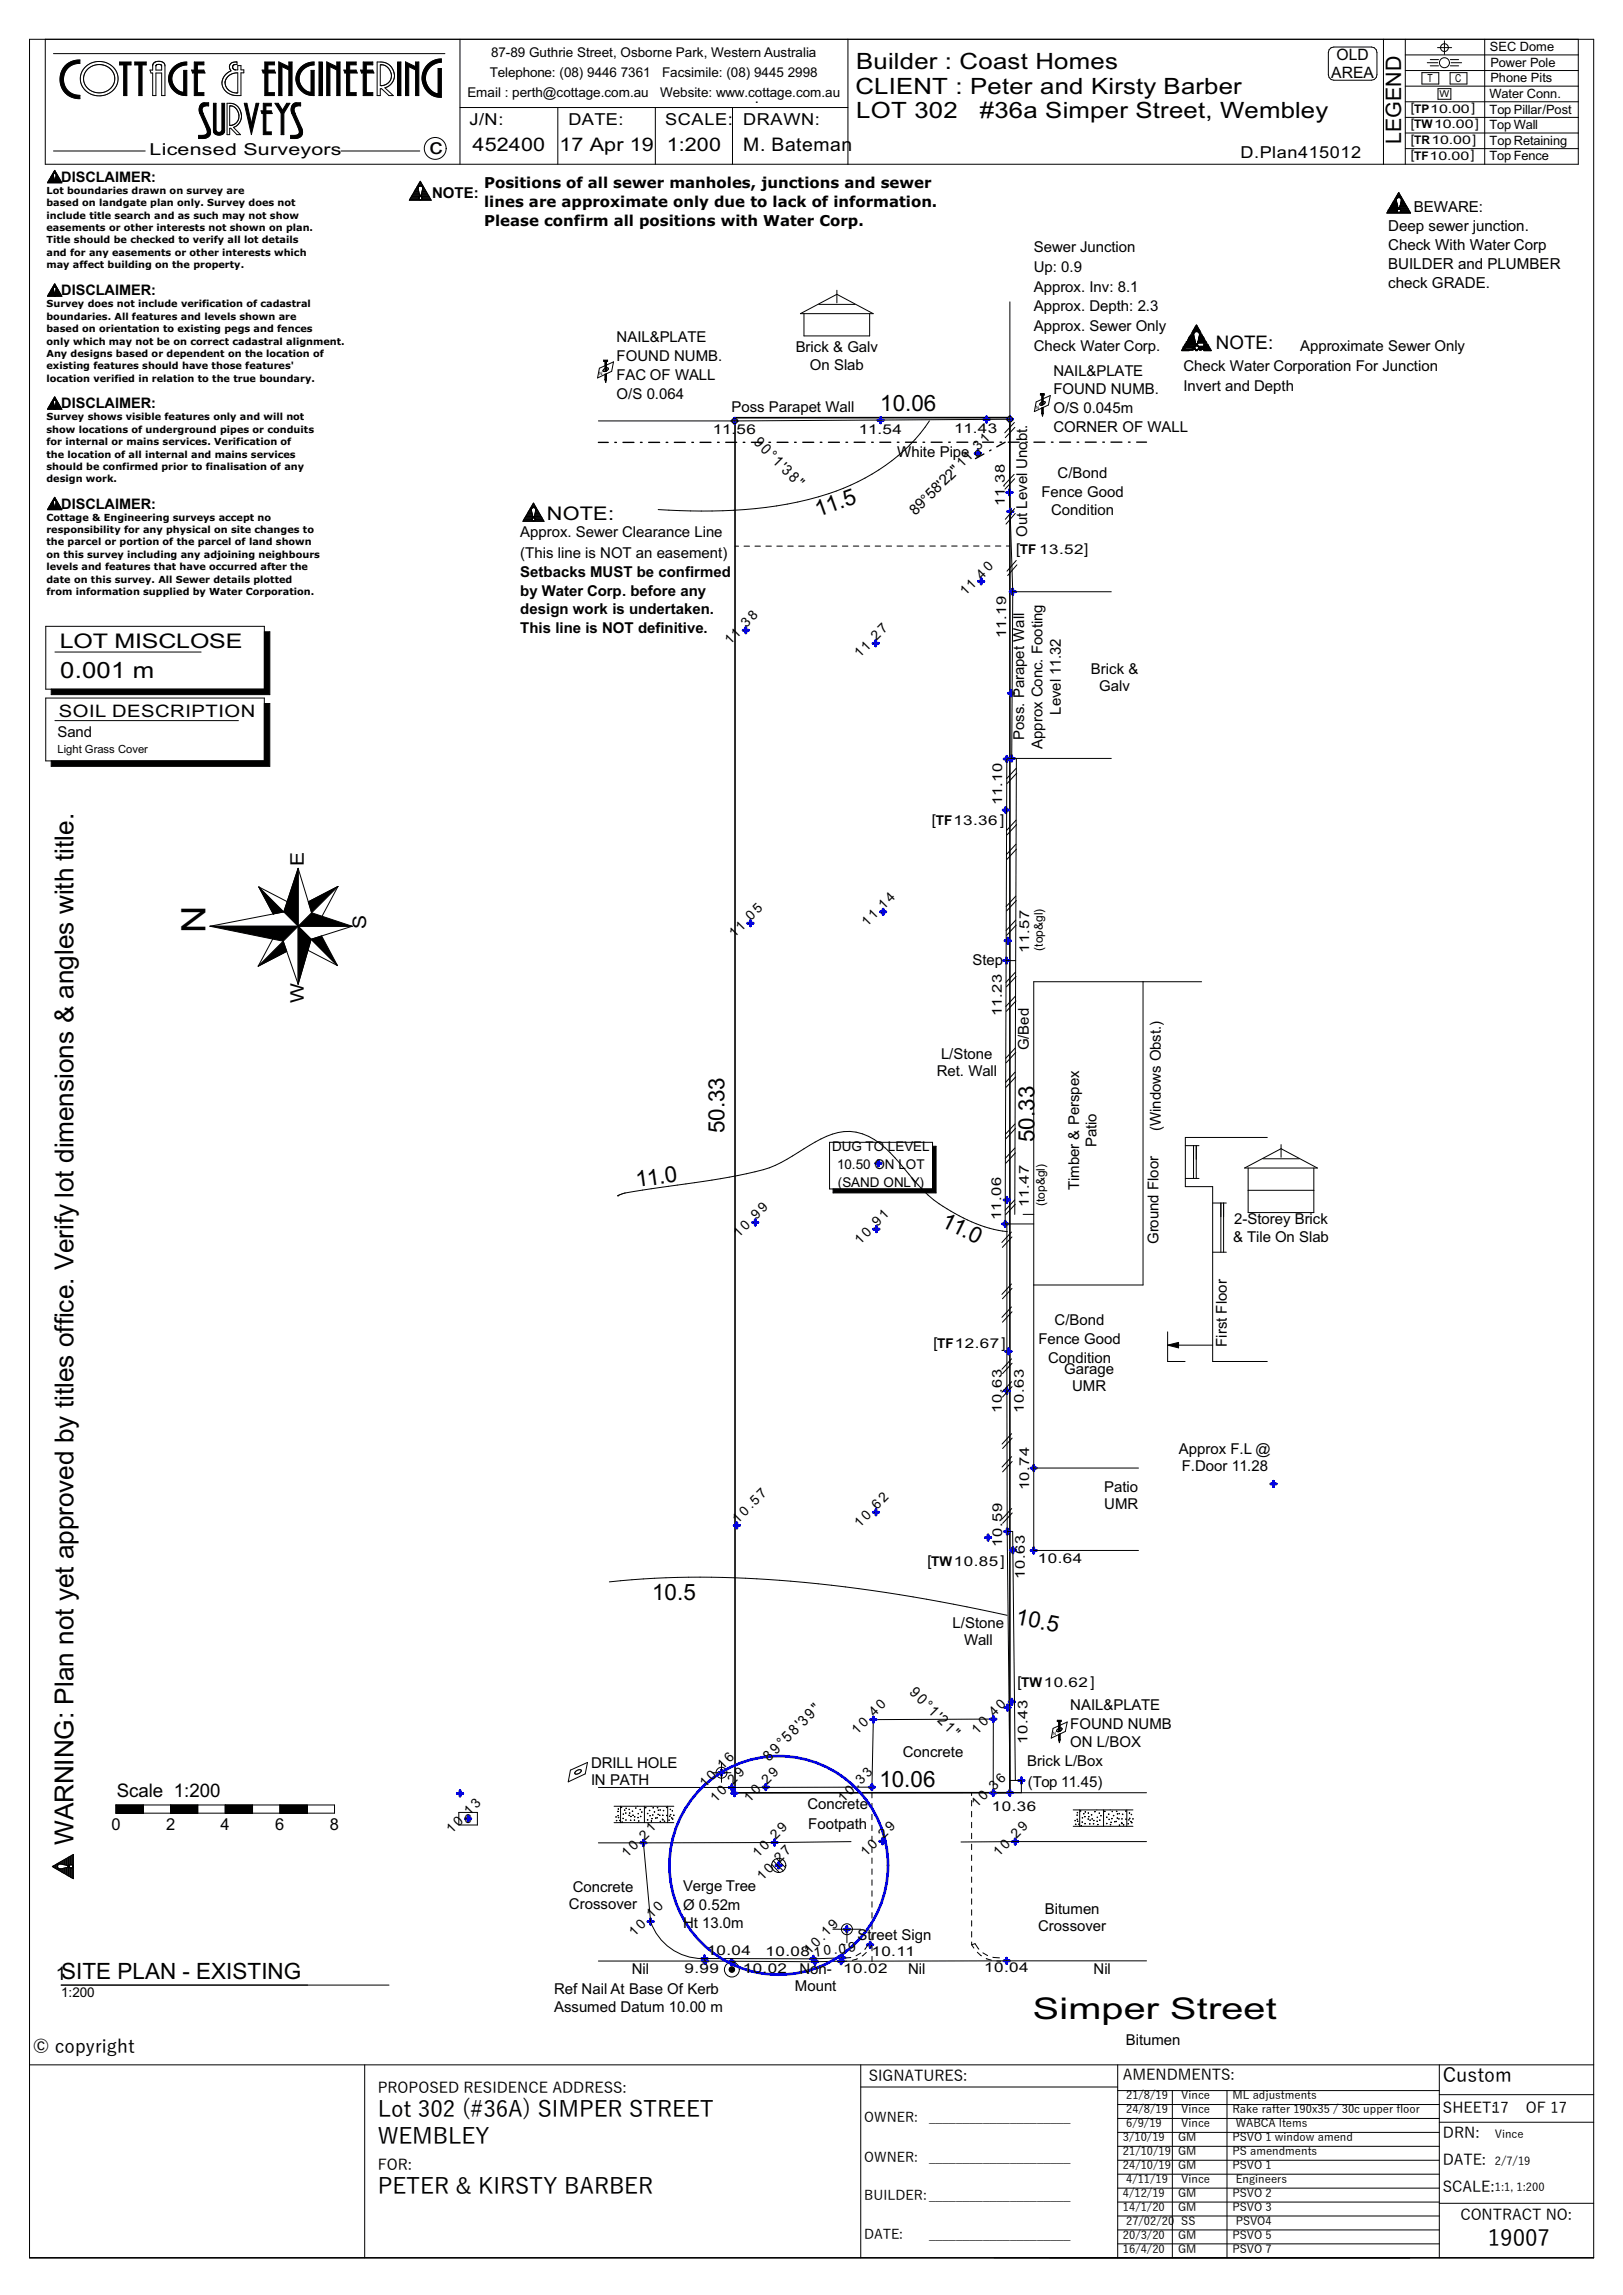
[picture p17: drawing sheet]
<svg xmlns="http://www.w3.org/2000/svg" width="297mm" height="420mm" viewBox="0 0 297 420" stroke-linecap="round" stroke-linejoin="round" font-family="sans-serif">
<defs><g id="words">
<text font-size="6.2" x="37.6" y="170.7" transform="rotate(-90 37.6 170.7)">N</text>
<text font-size="5.5" x="189" y="369.4">Simper Street</text>
<text font-size="4.8" x="13.5" y="337.7" transform="rotate(-90 13.5 337.7)">WARNING: Plan not yet approved by titles office. Verify lot dimensions &amp; angles with title.</text>
<g font-size="4.1">
<text x="156.5" y="17.2">CLIENT : Peter and Kirsty Barber</text>
<text x="156.7" y="12.7">Builder : Coast Homes</text>
<text x="156.7" y="21.5">LOT 302</text>
<text x="179.3" y="21.5">#36a Simper Street, Wembley</text>
<text x="78.6" y="28.1">c</text>
<text x="161.1" y="75.2">10.06</text>
<text x="149.7" y="94.5" transform="rotate(-20 149.7 94.5)">11.5</text>
<text x="11" y="124.1">0.001 m</text>
<text x="132.6" y="207.4" transform="rotate(-90 132.6 207.4)">50.33</text>
<text x="189.3" y="209" transform="rotate(-90 189.3 209)">50.33</text>
<text x="116.5" y="217.3" transform="rotate(-8 116.5 217.3)">11.0</text>
<text x="172" y="224.4" transform="rotate(26 172 224.4)">11.0</text>
<text x="119.3" y="292.7">10.5</text>
<text x="185.7" y="297.2" transform="rotate(11 185.7 297.2)">10.5</text>
<text x="160.9" y="327.1">10.06</text>
<text x="11.2" y="362.3">SITE PLAN - EXISTING</text>
<text x="69.1" y="387.5">Lot 302 (#36A) SIMPER STREET</text>
<text x="69.1" y="392.4">WEMBLEY</text>
<text x="69.1" y="401.6">PETER &amp; KIRSTY BARBER</text>
<text x="272.3" y="411">19007</text>
</g>
<text font-size="3.9" x="256.4" y="26.3" transform="rotate(-90 256.4 26.3)">LEGEND</text>
<text font-size="3.7" x="10.9" y="118.6">LOT MISCLOSE</text>
<text font-size="3.6" x="264" y="381">Custom</text>
<g font-size="3.4">
<text x="86.5" y="27.6">452400</text>
<text x="102.4" y="27.6">17 Apr 19</text>
<text x="122" y="27.6">1:200</text>
<text x="136" y="27.6">M. Bateman</text>
<text x="222.5" y="63.9">NOTE:</text>
<text x="100.1" y="95.1">NOTE:</text>
<text x="55.6" y="158.4" transform="rotate(-90 55.6 158.4)">E</text>
<text x="67" y="170" transform="rotate(-90 67 170)">S</text>
<text x="55.6" y="183.5" transform="rotate(-90 55.6 183.5)">W</text>
<text x="21.3" y="328.8">Scale 1:200</text>
<text x="10.2" y="362.4">1</text>
<text x="6" y="375.8">© copyright</text>
</g>
<text font-size="3.2" x="10.8" y="131.3">SOIL DESCRIPTION</text>
<g font-size="3">
<text x="85.9" y="22.9">J/N:</text>
<text x="104" y="22.9">DATE:</text>
<text x="121.7" y="22.9">SCALE:</text>
<text x="136" y="22.9">DRAWN:</text>
<text x="27.4" y="28.5">Licensed Surveyors</text>
<text x="227" y="28.9">D.Plan415012</text>
<text x="20.4" y="334.9">0</text>
<text x="30.4" y="334.9">2</text>
<text x="40.4" y="334.9">4</text>
<text x="50.4" y="334.9">6</text>
<text x="60.4" y="334.9">8</text>
</g>
<g font-size="2.9">
<text x="244.6" y="11">OLD</text>
<text x="243.6" y="14.3">AREA</text>
</g>
<g font-size="2.8">
<text x="258.7" y="38.8">BEWARE:</text>
<text x="254" y="42.2">Deep sewer junction.</text>
<text x="254" y="45.7">Check With Water Corp</text>
<text x="254" y="49.1">BUILDER and PLUMBER</text>
<text x="254" y="52.6">check GRADE.</text>
</g>
<g font-size="2.7">
<text x="138.1" y="18.8">.</text>
<text x="11.2" y="33.3">DISCLAIMER:</text>
<text x="88.6" y="34.4">Positions of all sewer manholes, junctions and sewer</text>
<text x="79.1" y="36.1">NOTE:</text>
<text x="88.6" y="37.9">lines are approximate only due to lack of information.</text>
<text x="88.6" y="41.3">Please confirm all positions with Water Corp.</text>
<text x="189.2" y="46.2">Sewer Junction</text>
<text x="189.2" y="49.8">Up: 0.9</text>
<text x="189.2" y="53.4">Approx. Inv: 8.1</text>
<text x="11.2" y="54">DISCLAIMER:</text>
<text x="189.2" y="57">Approx. Depth: 2.3</text>
<text x="112.8" y="62.6">NAIL&amp;PLATE</text>
<text x="145.6" y="64.5">Brick &amp; Galv</text>
<text x="189.2" y="60.5">Approx. Sewer Only</text>
<text x="189.2" y="64.1">Check Water Corp.</text>
<text x="237.9" y="64.3">Approximate Sewer Only</text>
<text x="112.8" y="66.1">FOUND NUMB.</text>
<text x="112.8" y="69.5">FAC OF WALL</text>
<text x="148.2" y="67.7">On Slab</text>
<text x="192.8" y="68.7">NAIL&amp;PLATE</text>
<text x="216.6" y="67.9">Check Water Corporation For Junction</text>
<text x="216.6" y="71.6">Invert and Depth</text>
<text x="11.2" y="74.7">DISCLAIMER:</text>
<text x="112.8" y="73">O/S 0.064</text>
<text x="133.9" y="75.5">Poss Parapet Wall</text>
<text x="192.8" y="72.2">FOUND NUMB.</text>
<text x="192.8" y="75.6">O/S 0.045m</text>
<text x="137.8" y="81.1" transform="rotate(45 137.8 81.1)">90°1'38&quot;</text>
<text x="164.2" y="83.6">White Pipe</text>
<text x="192.8" y="79.1">CORNER OF WALL</text>
<text x="193.5" y="87.5">C/Bond</text>
<text x="11.2" y="93.1">DISCLAIMER:</text>
<text x="167.5" y="94.5" transform="rotate(-45 167.5 94.5)">89°58'22&quot; 11.3 1</text>
<text x="190.6" y="90.9">Fence Good</text>
<text x="192.3" y="94.3">Condition</text>
<text x="95.2" y="98.3">Approx. Sewer Clearance Line</text>
<text x="185.9" y="101.4">[TF 13.52]</text>
<text x="187.9" y="98.3" transform="rotate(-90 187.9 98.3)">Out Level Unobt.</text>
<text x="95.2" y="102.1">(This line is NOT an easement)</text>
<text x="95.2" y="105.6">Setbacks MUST be confirmed</text>
<text x="95.2" y="109">by Water Corp. before any</text>
<text x="95.2" y="112.4">design work is undertaken.</text>
<text x="95.2" y="115.9">This line is NOT definitive.</text>
<text x="199.6" y="123.3">Brick &amp;</text>
<text x="194.1" y="130.8" transform="rotate(-90 194.1 130.8)">Level 11.32</text>
<text x="201.2" y="126.5">Galv</text>
<text x="10.5" y="134.8">Sand</text>
<text x="187.4" y="135.4" transform="rotate(-90 187.4 135.4)">Poss. Parapet Wall</text>
<text x="190.8" y="137.1" transform="rotate(-90 190.8 137.1)">Approx Conc. Footing</text>
<text x="170.5" y="151">[TF13.36]</text>
<text x="178" y="176.7">Step</text>
<text x="171.4" y="196.9">Ret. Wall</text>
<text x="172.2" y="193.7">L/Stone</text>
<text x="188.3" y="192.2" transform="rotate(-90 188.3 192.2)">G/Bed</text>
<text x="200.7" y="210" transform="rotate(-90 200.7 210)">Patio</text>
<text x="212.4" y="207" transform="rotate(-90 212.4 207)">(Windows Obst.)</text>
<text x="197.5" y="217.8" transform="rotate(-90 197.5 217.8)">Timber &amp; Perspex</text>
<text x="212" y="227.7" transform="rotate(-90 212 227.7)">Ground Floor</text>
<text x="225.6" y="227.2">&amp; Tile On Slab</text>
<text x="225.8" y="224">2-Storey Brick</text>
<text x="190" y="246">Fence Good</text>
<text x="193" y="242.6">C/Bond</text>
<text x="170.8" y="246.7">[TF12.67]</text>
<text x="191.8" y="249.4">Condition</text>
<text x="194.7" y="251.4">Garage</text>
<text x="224.5" y="246.5" transform="rotate(-90 224.5 246.5)">First Floor</text>
<text x="196.2" y="254.6">UMR</text>
<text x="215.7" y="266.1">Approx F.L @</text>
<text x="216.3" y="269.3">F.Door 11.28</text>
<text x="202.1" y="273.1">Patio</text>
<text x="202.1" y="276.2">UMR</text>
<text x="169.7" y="286.5">[TW10.85]</text>
<text x="174.3" y="297.9">L/Stone</text>
<text x="176.4" y="301.1">Wall</text>
<text x="166.3" y="309.8" transform="rotate(45 166.3 309.8)">90°1'21&quot;</text>
<text x="186.2" y="308.8">[TW10.62]</text>
<text x="195.9" y="313">NAIL&amp;PLATE</text>
<text x="195.9" y="316.4">FOUND NUMB</text>
<text x="108.2" y="323.6">DRILL HOLE</text>
<text x="140.8" y="322.4" transform="rotate(-45 140.8 322.4)">89°58'39&quot;</text>
<text x="165.2" y="321.5">Concrete</text>
<text x="188" y="323.2">Brick L/Box</text>
<text x="195.9" y="319.8">ON L/BOX</text>
<text x="108.2" y="326.7">IN PATH</text>
<text x="188.1" y="327">(Top 11.45)</text>
<text x="147.8" y="331">Concrete</text>
<text x="147.9" y="334.7">Footpath</text>
<text x="104.8" y="346.2">Concrete</text>
<text x="125" y="346.1">Verge Tree</text>
<text x="104.1" y="349.4">Crossover</text>
<text x="125" y="349.5">Ø 0.52m</text>
<text x="125" y="352.8">Ht 13.0m</text>
<text x="190" y="353.4">Crossover</text>
<text x="191.2" y="350.2">Bitumen</text>
<text x="156.9" y="354.9">Street Sign</text>
<text x="101.4" y="365">Ref Nail At Base Of Kerb</text>
<text x="115.6" y="361.3">Nil</text>
<text x="145.5" y="364.4">Mount</text>
<text x="146.3" y="361.3">Non-</text>
<text x="166.2" y="361.3">Nil</text>
<text x="200.1" y="361.3">Nil</text>
<text x="101.4" y="368.2">Assumed Datum 10.00 m</text>
<text x="206" y="374.3">Bitumen</text>
<text x="69.1" y="383">PROPOSED RESIDENCE ADDRESS:</text>
<text x="159" y="380.8">SIGNATURES:</text>
<text x="205.5" y="380.7">AMENDMENTS:</text>
<text x="264" y="386.8">SHEET:17</text>
<text x="279.2" y="386.8">OF 17</text>
<text x="264" y="391.3">DRN:</text>
<text x="69.1" y="397.2">FOR:</text>
<text x="264" y="401.2">SCALE:</text>
<text x="264" y="396.2">DATE:</text>
<text x="267.3" y="406.2">CONTRACT NO:</text>
</g>
<g font-size="2.5">
<text x="89.9" y="10.5">87-89 Guthrie Street, Osborne Park, Western Australia</text>
<text x="85.5" y="17.7">Email : perth@cottage.com.au</text>
<text x="89.7" y="14.1">Telephone: (08) 9446 7361</text>
<text x="120.8" y="17.7">Website: www.cottage.com.au</text>
<text x="121.2" y="14.1">Facsimile: (08) 9445 2998</text>
<text x="130.4" y="79.4">11.</text>
<text x="134.8" y="79.4">56</text>
<text x="157.2" y="79.4">11.54</text>
<text x="174.6" y="79.2">11.43</text>
<text x="183.8" y="92.7" transform="rotate(-90 183.8 92.7)">11.38</text>
<text x="176.7" y="109.1" transform="rotate(-45 176.7 109.1)">11.4 0</text>
<text x="133.6" y="118.1" transform="rotate(-45 133.6 118.1)">11.3 8</text>
<text x="184.1" y="116.8" transform="rotate(-90 184.1 116.8)">11.19</text>
<text x="157.4" y="120.5" transform="rotate(-45 157.4 120.5)">11.2 7</text>
<text x="183.4" y="147.3" transform="rotate(-90 183.4 147.3)">11.10</text>
<text x="134.4" y="171.7" transform="rotate(-45 134.4 171.7)">11.0 5</text>
<text x="158.7" y="169.6" transform="rotate(-45 158.7 169.6)">11.1 4</text>
<text x="188.3" y="174.4" transform="rotate(-90 188.3 174.4)">11.57</text>
<text x="183.3" y="186" transform="rotate(-90 183.3 186)">11.23</text>
<text x="152.3" y="210.6">DUG TO LEVEL</text>
<text x="153.2" y="213.9">10.50 ON LOT</text>
<text x="153.3" y="217.2">(SAND ONLY)</text>
<text x="188.3" y="220.9" transform="rotate(-90 188.3 220.9)">11.47</text>
<text x="135.2" y="226.5" transform="rotate(-45 135.2 226.5)">1 0 .9 9</text>
<text x="157.4" y="227.8" transform="rotate(-45 157.4 227.8)">1 0 .9 1</text>
<text x="183.2" y="223.3" transform="rotate(-90 183.2 223.3)">11.06</text>
<text x="183.3" y="258.6" transform="rotate(-90 183.3 258.6)">10.63</text>
<text x="187.4" y="258.6" transform="rotate(-90 187.4 258.6)">10.63</text>
<text x="188.3" y="272.8" transform="rotate(-90 188.3 272.8)">10.74</text>
<text x="135" y="278.8" transform="rotate(-45 135 278.8)">1 0 .5 7</text>
<text x="157.3" y="279.6" transform="rotate(-45 157.3 279.6)">1 0 .6 2</text>
<text x="183.4" y="283.1" transform="rotate(-90 183.4 283.1)">10.59</text>
<text x="189.9" y="286">10.64</text>
<text x="187.6" y="289" transform="rotate(-90 187.6 289)">10.63</text>
<text x="156.8" y="317.5" transform="rotate(-45 156.8 317.5)">1 0 .4 0</text>
<text x="178.8" y="317.4" transform="rotate(-45 178.8 317.4)">1 0 .4 0</text>
<text x="188" y="319.2" transform="rotate(-90 188 319.2)">10.43</text>
<text x="129.1" y="327.3" transform="rotate(-45 129.1 327.3)">1 0 .1 6</text>
<text x="131" y="330" transform="rotate(-45 131 330)">1 0 .2 9</text>
<text x="137.2" y="329.9" transform="rotate(-45 137.2 329.9)">1 0 .2 9</text>
<text x="154.4" y="329.9" transform="rotate(-45 154.4 329.9)">1 0 .3 3</text>
<text x="82.7" y="335.7" transform="rotate(-45 82.7 335.7)">1 0 .1 3</text>
<text x="178.8" y="331" transform="rotate(-45 178.8 331)">1 0 .3 6</text>
<text x="181.5" y="331.3">10.36</text>
<text x="114.8" y="340.1" transform="rotate(-45 114.8 340.1)">1 0 .2 1</text>
<text x="138.8" y="340" transform="rotate(-45 138.8 340)">1 0 .2 9</text>
<text x="158.5" y="339.8" transform="rotate(-45 158.5 339.8)">1 0 .2 9</text>
<text x="182.8" y="339.9" transform="rotate(-45 182.8 339.9)">1 0 .2 9</text>
<text x="139.5" y="344.2" transform="rotate(-45 139.5 344.2)">1 0 .2 7</text>
<text x="116.1" y="354.5" transform="rotate(-45 116.1 354.5)">1 0 .1 0</text>
<text x="129.3" y="357.8">10.04</text>
<text x="140.1" y="357.9">10.08</text>
<text x="148.1" y="357.8" transform="rotate(-45 148.1 357.8)">1 0 .1 9</text>
<text x="149" y="358.1" transform="rotate(-7 149 358.1)">1 0 .0 9</text>
<text x="159.5" y="357.9">10.11</text>
<text x="11.2" y="365.5">1:200</text>
<text x="125.2" y="361">9.99</text>
<text x="135.9" y="361.1">10.02</text>
<text x="154.3" y="361.1">10.02</text>
<text x="180.1" y="360.9">10.04</text>
<text x="158.2" y="388.3">OWNER:</text>
<text x="170" y="388.3">_____________________</text>
<text x="158.2" y="395.6">OWNER:</text>
<text x="170" y="395.6">_____________________</text>
<text x="158.2" y="402.6">BUILDER:_____________________</text>
<text x="158.2" y="409.7">DATE:</text>
<text x="170" y="409.7">_____________________</text>
</g>
<g font-size="2.4">
<text x="272.7" y="9.3">SEC Dome</text>
<text x="272.6" y="17.9">Water Conn.</text>
<text x="272.7" y="12.2">Power Pole</text>
<text x="272.7" y="15.1">Phone Pits</text>
<text x="258.2" y="20.6">[TP10.00]</text>
<text x="258.2" y="23.5">[TW10.00]</text>
<text x="272.6" y="20.8">Top Pillar/Post</text>
<text x="272.6" y="23.6">Top Wall</text>
<text x="258.2" y="26.3">[TR10.00]</text>
<text x="258.2" y="29.2">[TF10.00]</text>
<text x="272.6" y="26.5">Top Retaining</text>
<text x="272.6" y="29.4">Top Fence</text>
</g>
<g font-size="2.2">
<text x="190.8" y="174" transform="rotate(-90 190.8 174)">(top&amp;gl)</text>
<text x="191.2" y="220.7" transform="rotate(-90 191.2 220.7)">(top&amp;gl)</text>
<text x="85" y="333.6">C</text>
</g>
<g font-size="2.1">
<text x="10.5" y="137.8">Light Grass Cover</text>
<text x="206.1" y="384.2">21/8/19</text>
<text x="206.1" y="386.7">24/8/19</text>
<text x="206.1" y="389.3">6/9/19</text>
<text x="216.2" y="384.2">Vince</text>
<text x="216.2" y="386.7">Vince</text>
<text x="216.2" y="389.3">Vince</text>
<text x="225.5" y="384.2">ML adjustments</text>
<text x="225.5" y="386.7">Rake rafter 190x35 / 30c upper f</text>
<text x="226.1" y="389.3">WABCA Items</text>
<text x="255.5" y="386.7">loor</text>
<text x="205.5" y="391.8">3/10/19</text>
<text x="205.5" y="394.4">21/10/19</text>
<text x="215.6" y="391.8">GM</text>
<text x="215.6" y="394.4">GM</text>
<text x="225.5" y="391.8">PSVO 1 window amend</text>
<text x="225.5" y="394.4">PS amendments</text>
<text x="273.5" y="391.2">Vince</text>
<text x="205.5" y="396.9">24/10/19</text>
<text x="206.1" y="399.5">4/11/19</text>
<text x="215.6" y="396.9">GM</text>
<text x="216.2" y="399.5">Vince</text>
<text x="225.5" y="396.9">PSVO 1</text>
<text x="226.1" y="399.5">Engineers</text>
<text x="273.5" y="396.3">2/7/19</text>
<text x="273.5" y="401">1:1, 1:200</text>
<text x="205.5" y="402">4/12/19</text>
<text x="205.5" y="404.6">14/1/20</text>
<text x="206.1" y="407.1">27/02/20</text>
<text x="215.6" y="402">GM</text>
<text x="215.6" y="404.6">GM</text>
<text x="216.2" y="407.1">SS</text>
<text x="225.5" y="402">PSVO 2</text>
<text x="225.5" y="404.6">PSVO 3</text>
<text x="226.1" y="407.1">PSVO4</text>
<text x="205.5" y="409.8">20/3/20</text>
<text x="205.5" y="412.3">16/4/20</text>
<text x="215.6" y="409.8">GM</text>
<text x="215.6" y="412.3">GM</text>
<text x="225.5" y="409.8">PSVO 5</text>
<text x="225.5" y="412.3">PSVO 7</text>
</g>
<g font-size="2">
<text x="261.2" y="15">T</text>
<text x="266.3" y="15">C</text>
</g>
<g font-size="1.8">
<text x="8.5" y="35.5">Lot boundaries drawn on survey are</text>
<text x="8.5" y="37.7">based on landgate plan only. Survey does not</text>
<text x="8.5" y="40">include title search and as such may not show</text>
<text x="8.5" y="42.3">easements or other interests not shown on plan.</text>
<text x="8.5" y="44.5">Title should be checked to verify all lot details</text>
<text x="8.5" y="46.8">and for any easements or other interests which</text>
<text x="8.5" y="49.1">may affect building on the property.</text>
<text x="8.5" y="56.2">Survey does not include verification of cadastral</text>
<text x="8.5" y="58.5">boundaries. All features and levels shown are</text>
<text x="8.5" y="60.8">based on orientation to existing pegs and fences</text>
<text x="8.5" y="63.1">only which may not be on correct cadastral alignment.</text>
<text x="8.5" y="65.3">Any designs based or dependent on the location of</text>
<text x="8.5" y="67.6">existing features should have those features'</text>
<text x="8.5" y="69.9">location verified in relation to the true boundary.</text>
<text x="8.5" y="76.9">Survey shows visible features only and will not</text>
<text x="8.5" y="79.2">show locations of underground pipes or conduits</text>
<text x="8.5" y="81.5">for internal or mains services. Verification of</text>
<text x="8.5" y="83.7">the location of all internal and mains services</text>
<text x="8.5" y="86">should be confirmed prior to finalisation of any</text>
<text x="8.5" y="88.3">design work.</text>
<text x="8.5" y="95.3">Cottage &amp; Engineering surveys accept no</text>
<text x="8.5" y="97.6">responsibility for any physical on site changes to</text>
<text x="8.5" y="99.8">the parcel or portion of the parcel of land shown</text>
<text x="8.5" y="102.1">on this survey including any adjoining neighbours</text>
<text x="8.5" y="104.4">levels and features that have occurred after the</text>
<text x="8.5" y="106.6">date on this survey. All Sewer details plotted</text>
<text x="8.5" y="108.9">from information supplied by Water Corporation.</text>
</g>
<text font-size="1.7" x="263.4" y="17.8">W</text>
<g font-size=".8">
<text x="109.6" y="68.6">N</text>
<text x="189.6" y="74.8">N</text>
<text x="192.7" y="317.5">N</text>
</g>
</g></defs>
<g fill="none" stroke="#000" stroke-width=".18">
<path d="M5.4 7.2h286.2v406h-286.2zM5.4 377.9h286.2M11.2 363.3h60M66.7 377.9v35.3M157.5 377.9v35.3M204.5 377.9v35.3M263.4 377.9v35.3M157.5 381.9h47M204.5 397.9h58.9M204.5 395.3h58.9M204.5 392.8h58.9M204.5 390.2h58.9"/>
<path d="M204.5 387.7h58.9M204.5 385.1h58.9M204.5 382.6h58.9M214.5 382.6v30.6M224.5 382.6v30.6M263.4 383.3h28.2M263.4 388.4h28.2M204.5 408.1h58.9M204.5 405.5h58.9M204.5 403h58.9M204.5 400.4h58.9M204.5 410.6h58.9"/>
<path d="M263.4 403.2h28.2"/>
</g>
<!-- layer: B5  SITE-(existing survey) -->
<path d="M152.4 217.6h18.2v-7.8h.7v8.5h-18.9z" fill-rule="evenodd" fill="#000"/>
<path d="M160.7 212.4l.1 1M161.2 212.9h-1" fill="none" stroke="#00f" stroke-width=".5"/>
<g fill="none" stroke="#000" stroke-width=".18">
<path d="M151.8 209.1h18.8v8.5h-18.8zM170.6 209.8h.7v8.5h-18.9v-.7M159.6 327.1l.2-12.4 22-.1v13.5M159.6 328.1v.9M159.6 330v1M159.6 332v1M159.6 334v1M159.6 336v1M159.6 338v1M177.8 328.1v.5M177.8 329.5v1M177.8 331.5v1"/>
<path d="M177.8 333.5v1M177.8 335.5v1M177.8 337.5v1M177.8 339.5v1M155 358.9h-.7M155.7 358.2l-1.2 .1M156.9 358.5l-.9 .3M157.5 357.4l-.8 .5M158.5 357.3l-.7 .7M158.9 355.7l-.7 1M159.6 340v1M159.6 342v1"/>
<path d="M159.6 344v1M159.6 346v1M159.6 348v1M159.6 350v1M159.6 352v1M159.6 354v1M159.6 356v1M159.6 355.9l-.4 .6M159.6 358v1M177.8 341.5v1M177.8 343.5v1M177.8 345.5v1"/>
<path d="M177.8 347.5v1M177.8 349.5v1M177.8 351.5v1M177.8 353.5v1M177.8 355.4v.5M177.8 355.9l.6-.2 .7 1M177.8 355.9l.4 .6M178.8 357.3l.8 .6M179.9 357.4l.8 .5M180.5 358.4l.9 .3M181.7 358.2l1.2 .1M182.4 358.9h.7"/>
</g>
<!-- layer: B1  SITE-(survey) -->
<g fill="#000">
<path d="M110.7 69.5h.3l-.2 .5zM190.6 75.6h.3l-.1 .6zM38.4 169.5h16.2l-2.8 2.7zM47.4 162.3l4.5 4.6-1.9 .4zM54.6 158.9v10.6l-2.7-2.6zM47.3 176.8l4.5-4.6 .7 1.9zM54.6 169.5l2.4-2.5 7.4 2.5zM56.9 171.9l2-.6 2.9 5.4zM56.4 165l5.4-2.8-4.8 4.8zM54.6 169.5l2.3 2.4-2.3 8.2zM213.7 246.2l2-.5v1zM193.7 318.4h.3l-.1 .5z"/>
<path d="M12 11.9l.9-.6 1.1-.3h.6v.6a2.92 2.92 0 0 0-3 2.9 2.92 2.92 0 0 0 3 2.9v.7a3.6 3.6 0 0 1-3.4-2.2 3.6 3.6 0 0 1 .8-4z" fill-rule="evenodd"/>
<path d="M21.9 11.3h2.1v.6h-.8v5.6h-.6v-5.6h-.7z" fill-rule="evenodd"/>
<path d="M24.7 11.3h2.1v.6h-.8v5.6h-.6v-5.6h-.7z" fill-rule="evenodd"/>
<path d="M31.8 12.3a3.4 3.4 0 0 1 2.4-1v.6a2.52 2.52 0 0 0-2.7 2.2 2.52 2.52 0 0 0 2.1 2.8v-4h.6v4.6a3.1 3.1 0 0 1-3-1.8 3.1 3.1 0 0 1 .6-3.4z" fill-rule="evenodd"/>
<path d="M35.6 11.3h1.7v.6h-1.2v.9h1.2l.2 .6h-1.4v3.6h1.2v.5h-1.7v-4.1h-.4l-.1-.6h.5z" fill-rule="evenodd"/>
<path d="M44.7 18.9h.5l.8 3.7 .9-3.7h.5l-1.4 5.7z" fill-rule="evenodd"/>
<path d="M48.5 11.3h1.7v.6h-1.2v.9h1.2l.2 .6h-1.4v3.6h1.2v.5h-1.7v-4.1h-.3l-.2-.6h.5z" fill-rule="evenodd"/>
<path d="M51 11.3l1.9 .9v-.9h.5v6.2h-.5v-4.7l-1.3-.6v5.3h-.6z" fill-rule="evenodd"/>
<path d="M55.1 12.3a3.4 3.4 0 0 1 2.4-1v.6a2.52 2.52 0 0 0-2.7 2.2 2.52 2.52 0 0 0 2.1 2.8v-4h.6v4.6a3.1 3.1 0 0 1-3-1.8 3.1 3.1 0 0 1 .6-3.4z" fill-rule="evenodd"/>
<path d="M58.4 11.3h.5v6.2h-.5z" fill-rule="evenodd"/>
<path d="M59.8 11.3l1.8 .9v-.9h.6v6.2h-.6v-4.7l-1.2-.6v5.3h-.6z" fill-rule="evenodd"/>
<path d="M63.4 11.3h1.8v.6h-1.2v.9h1.2l.2 .6h-1.4v3.6h1.2v.5h-1.8v-4.1h-.3l-.2-.6h.5z" fill-rule="evenodd"/>
<path d="M66.5 11.3h1.7v.6h-1.2v.9h1.2l.2 .6h-1.4v3.6h1.2v.5h-1.7v-4.1h-.3l-.2-.6h.5z" fill-rule="evenodd"/>
<path d="M72.8 11.3h.6v6.2h-.6z" fill-rule="evenodd"/>
<path d="M74.2 11.3l1.8 .9v-.9h.6v6.2h-.6v-4.7l-1.2-.6v5.3h-.6z" fill-rule="evenodd"/>
<path d="M78.2 11.8a3.5 3.5 0 0 1 2.6-1v.6a2.89 2.89 0 0 0-2.9 2.6 2.89 2.89 0 0 0 2.3 3.1v-4.6h.6v5.3a3.5 3.5 0 0 1-3.3-2.1 3.5 3.5 0 0 1 .7-3.9z" fill-rule="evenodd"/>
<path d="M36.8 19.1l.4-.3h1v.6h-.5a.8 .8 0 0 0-.7 .5 .8 .8 0 0 0 .1 .8l1.2 2.6a1.28 1.28 0 0 1 .1 1.5 1.28 1.28 0 0 1-1.3 .6h-.8v-.6h.8a.73 .73 0 0 0 .8-.4 .73 .73 0 0 0-.1-.8l-1.2-2.8a1.68 1.68 0 0 1 .2-1.7z" fill-rule="evenodd"/>
<path d="M39.1 18.9h.4v5a.59 .59 0 0 0 .6 .3 .59 .59 0 0 0 .5-.3v-5h.5v5a1.04 1.04 0 0 1-1 .8 1.04 1.04 0 0 1-1-.8z" fill-rule="evenodd"/>
<path d="M48.2 18.9h1.4v.5h-.9v.9h.9l.2 .5h-1.1v3.3h.9v.5h-1.4v-3.8h-.3l-.1-.5h.4z" fill-rule="evenodd"/>
<path d="M50.3 18.9h.6l.8 1.3 .8-1.3h.6l-1.2 1.8v3.9h-.5v-3.9z" fill-rule="evenodd"/>
<path d="M53.6 19.1l.5-.3h.9v.6h-.5a.8 .8 0 0 0-.7 .5 .8 .8 0 0 0 .2 .8l1.2 2.6a1.28 1.28 0 0 1 0 1.5 1.28 1.28 0 0 1-1.3 .6h-.7v-.6h.7a.73 .73 0 0 0 .8-.4 .73 .73 0 0 0-.1-.8l-1.2-2.8a1.68 1.68 0 0 1 .2-1.7z" fill-rule="evenodd"/>
<path d="M110.5 65.9h.7v.2h-.7z" fill-rule="evenodd"/>
<path d="M110.7 68.5l.3-.1v1.1h-.3z" fill-rule="evenodd"/>
<path d="M110.7 66.1h.3v1.8l-.3 .1z" fill-rule="evenodd"/>
<path d="M190.4 72.1h.7v.2h-.7z" fill-rule="evenodd"/>
<path d="M190.6 74.7l.3-.2v1.1h-.3z" fill-rule="evenodd"/>
<path d="M190.6 72.3h.3v1.8l-.3 .1z" fill-rule="evenodd"/>
<path d="M9.4 126.1h39v-10.5h1v11.5h-40z" fill-rule="evenodd"/>
<path d="M9.4 139.2h39v-10.5h1v11.5h-40z" fill-rule="evenodd"/>
<path d="M193.5 314.8h.7v.3h-.7z" fill-rule="evenodd"/>
<path d="M193.7 317.4l.3-.1v1.1h-.3z" fill-rule="evenodd"/>
<path d="M193.7 315.1h.3v1.7l-.3 .1z" fill-rule="evenodd"/>
<path d="M21.2 330.3h5v1.5h-5z" fill-rule="evenodd"/>
<path d="M31.2 330.3h5v1.5h-5z" fill-rule="evenodd"/>
<path d="M41.2 330.3h5v1.5h-5z" fill-rule="evenodd"/>
<path d="M51.2 330.3h5v1.5h-5z" fill-rule="evenodd"/>
</g>
<g fill="none" stroke="#000" stroke-width=".25">
<path d="M218.7 59.9h.5M218.8 59.8h.3M218.9 59.6h.1M218.9 59.5l.7 1.2h-1.3zM216.4 64h1.9M216.4 64.1h1.9M216.4 63.8h.5M216.4 63.9h.5M216.5 63.7h2.1M216.5 63.5h2.1M216.5 63.6h2.1M216.5 63.4h2.1"/>
<path d="M216.7 63.4h2M216.7 63.2h.9M216.9 62.9h.6M216.9 63l-.6 1.1h1.3M217 62.8h1.7M217 62.9h1.7M217 63h1.7M217.1 62.6h1.6M217.1 62.5h1.6M217.1 62.7h1.6M217.2 62.5h1.5M217.3 62.3h1.3"/>
<path d="M217.3 62.4h1.3M217.4 62.2h1.2M217.4 62.3h1.2M217.4 62h1.2M217.4 62.1h1.2M217.5 61.9h1M217.5 62h1M217.6 61.7h.9M217.6 61.8h.9M217.7 61.7l-.2 .3M217.7 61.6h.8M217.8 61.4h.6"/>
<path d="M217.8 61.5h.6M217.8 61.6h.6M217.9 61.3h.5M218 61.1h.4M218 61h.5M218.1 60.8h.4M218.1 63.8h.6M218.1 63.9h.6M218.3 60.5h1.2M218.3 60.6h1.2M218.4 61.3v.1M218.4 60.4h1"/>
<path d="M218.4 60.5h1M218.4 61.4l.4 1.5M218.5 61l-.1 .3M218.5 60.2h.8M218.6 63.6v.1M218.6 63.7l.1 .2M218.6 63.5v.1M218.6 60.1h.6M218.6 60.2h.6M218.6 60.3h.6M218.7 63.1h-1.9M218.7 63.2h-1.9"/>
<path d="M218.8 63.2h.3M218.8 63.1h.3M218.8 64.1h.3M219 63.2l-.4 .3M219 63.2l.3 .2 .1 .3M219.2 62.8h1.6M219.2 62.7h1.6M219.2 62.6h1.5M219.2 62.5h1.5M219.2 63.4h2M219.3 63.8h2.1M219.3 62.3h1.2"/>
<path d="M219.3 62.4h1.2M219.3 63.9h2.1M219.3 62.2h1.2M219.3 63.8l-.2 .2-.4-.1M219.3 63.5h1.9M219.3 62h1.1M219.3 62.1h1.1M219.3 63.6h1.9M219.3 63.7h2M219.4 60.8l.1 .3v.3h.5M219.4 60.8l-.5-.2-.4 .4M219.4 60.8h.3"/>
<path d="M219.4 63.7l-.1 .1M219.4 61.7h.8l.2 .3M219.4 61.8h.8M219.4 61.9h.9M219.4 62h.9M219.4 61h.3M219.5 61.6h.6M219.5 61.7h.6M219.5 61.3h.5M219.5 61.1h.4M219.5 61.2h.4M219.5 61.4h.5"/>
<path d="M219.5 61.5h.5M219.5 64h.3M219.5 64.1h.3M219.5 61.4l-.3 1.5h-.5M220.2 62.9h.7M220.3 63.2h.8M220.3 63.1h.7M220.3 63.2h.7M221 63l.6 1.1h-1.3M221 64h.5M221 64.1h.5M111.3 81h-1.8"/>
<path d="M112.8 81h-.3M116 81h-2M117.5 81h-.3M120.7 81h-2M122.2 81h-.3M125.4 81h-2M126.9 81h-.3M130.1 81h-2M131.6 81h-.3M134.8 80.9l-2 .1M136.3 80.9h-.3M139.5 80.9h-2"/>
<path d="M141 80.9h-.3M144.2 80.9h-2M145.7 80.9h-.3M148.9 80.9h-2M150.4 80.9h-.3M153.6 80.9h-2M155.1 80.9h-.3M158.3 80.9h-2M159.8 80.9h-.3M163 80.9h-2M164.5 80.9h-.3M167.7 80.9h-2"/>
<path d="M169.2 80.9h-.3M172.4 80.9h-2M173.9 80.9h-.3M177.1 80.9h-2M178.6 80.9h-.3M180 83.1l-1.5 .8M181.4 82.4l-.3 .1M181.8 80.9h-2M183.3 80.9h-.3M183.9 80.9l-1.5 .9M186.5 80.9h-2M188 80.9h-.3"/>
<path d="M191.2 80.9h-2M192.7 80.9h-.3M195.9 80.9h-2M197.4 80.9h-.3M200.6 80.9h-2M202.1 80.9h-.3M205.3 80.9h-2M206.8 80.9h-.3M209.8 80.9h-1.8"/>
</g>
<g fill="none" stroke="#000" stroke-width=".18">
<path d="M8.3 7.2h280.5v22.9h-280.5zM9.8 9.8h71.6M12 11.9l.9-.6 1.1-.3h.6v.6a2.92 2.92 0 0 0-3 2.9 2.92 2.92 0 0 0 3 2.9v.7a3.6 3.6 0 0 1-3.4-2.2 3.6 3.6 0 0 1 .8-4zM15.6 12.3a3.5 3.5 0 0 1 3.8-.8 3.5 3.5 0 0 1 2.2 3.3 3.5 3.5 0 0 1-3.6 2.7 3.5 3.5 0 0 1-3.3-3.1l.2-1zM16 12.7a2.82 2.82 0 0 1 3.4-.6 2.82 2.82 0 0 1 1.5 3.1 2.88 2.88 0 0 1-3.3 1.7 2.88 2.88 0 0 1-2.3-2.8l.2-.7zM21.9 11.3h2.1v.6h-.8v5.6h-.6v-5.6h-.7zM24.7 11.3h2.1v.6h-.8v5.6h-.6v-5.6h-.7zM28.1 11.5a1.28 1.28 0 0 1 2.1 .5v5.5h-.6v-4.1h-1.1v4.1h-.6v-4.1h-.3l-.2-.6h.5v-.9zM28.5 12v.8h1.1v-.8M28.6 12h-.1M28.6 11.9v.1M28.6 11.9l.6-.1 .4 .2"/>
<path d="M28.6 11.9h.1M29.6 12h.1M33.6 16.9h.1M33.6 16.9v-4h.6v4.6a3.1 3.1 0 0 1-3.4-3.1 3.1 3.1 0 0 1 3.4-3.1v.6a2.53 2.53 0 0 0-2.7 2.2 2.53 2.53 0 0 0 2.1 2.8M35.6 11.3h1.7v.6h-1.2v.9h1.2l.2 .6h-1.4v3.6h1.2v.5h-1.7v-4.1h-.4l-.1-.6h.5zM36.8 19.1l.4-.3h1v.6h-.5a.79 .79 0 0 0-.7 .5 .79 .79 0 0 0 .1 .8l1.2 2.6a1.28 1.28 0 0 1 .1 1.5 1.28 1.28 0 0 1-1.3 .6h-.8v-.6h.8a.73 .73 0 0 0 .8-.4 .73 .73 0 0 0-.1-.8l-1.2-2.8a1.68 1.68 0 0 1 .2-1.7zM41.6 18.9h.4a2.28 2.28 0 0 1 2.1 1.9 2.28 2.28 0 0 1-1.4 2.5l1.3 1.3h-.7l-1.1-1.1h-.2v1.1h-.4zM41.7 14a2.43 2.43 0 0 1 1.8-.7v3.7a1.83 1.83 0 0 1-2-.8 1.83 1.83 0 0 1 .1-2.1zM42 19.4a1.76 1.76 0 0 1 1.7 1.8 1.76 1.76 0 0 1-1.7 1.7zM42.7 11.9v.1M42.8 11.9h-.1M42.8 11.8h.6v-.5a.99 .99 0 0 0-1.2 .4 .99 .99 0 0 0 .1 1.3 2.3 2.3 0 0 0-1.6 2.5 2.3 2.3 0 0 0 2.3 2h1.1v-4.2h.5v-.5h-.5v-.8h-.6v.8h-.4a.52 .52 0 0 1-.5-.3 .52 .52 0 0 1 .1-.5"/>
<path d="M42.8 11.8v.1M44.7 18.9h.5l.8 3.7 .9-3.7h.5l-1.4 5.7zM48.2 18.9h1.4v.5h-.9v.9h.9l.2 .5h-1.1v3.3h.9v.5h-1.4v-3.8h-.3l-.1-.5h.4zM48.5 11.3h1.7v.6h-1.2v.9h1.2l.2 .6h-1.4v3.6h1.2v.5h-1.7v-4.1h-.3l-.2-.6h.5zM50.3 18.9h.6l.8 1.3 .8-1.3h.6l-1.2 1.8v3.9h-.5v-3.9zM51 11.3l1.9 .9v-.9h.5v6.2h-.5v-4.7l-1.3-.6v5.3h-.6zM56.9 16.9h.1M56.9 16.9v-4h.6v4.6a3.1 3.1 0 0 1-3.4-3.1 3.1 3.1 0 0 1 3.4-3.1v.6a2.53 2.53 0 0 0-2.7 2.2 2.53 2.53 0 0 0 2.1 2.8M58.4 11.3h.5v6.2h-.5zM59.8 11.3l1.8 .9v-.9h.6v6.2h-.6v-4.7l-1.2-.6v5.3h-.6zM63.4 11.3h1.8v.6h-1.2v.9h1.2l.2 .6h-1.4v3.6h1.2v.5h-1.8v-4.1h-.3l-.2-.6h.5zM66.5 11.3h1.7v.6h-1.2v.9h1.2l.2 .6h-1.4v3.6h1.2v.5h-1.7v-4.1h-.3l-.2-.6h.5z"/>
<path d="M69 11.3h.6a2.41 2.41 0 0 1 2.5 2 2.41 2.41 0 0 1-1.7 2.8l1.6 1.4h-.8l-1.4-1.3h-.2v1.3h-.6zM69.6 11.9a1.89 1.89 0 0 1 2 1.9 1.89 1.89 0 0 1-2 1.8zM69.7 15.7h.1M72.8 11.3h.6v6.2h-.6zM74.2 11.3l1.8 .9v-.9h.6v6.2h-.6v-4.7l-1.2-.6v5.3h-.6zM78.2 11.8a3.5 3.5 0 0 1 2.6-1v.6a2.89 2.89 0 0 0-2.9 2.6 2.89 2.89 0 0 0 2.3 3.1v-4.6h.6v5.3a3.5 3.5 0 0 1-3.3-2.1 3.5 3.5 0 0 1 .7-3.9zM80.2 17.1h-.1M84.2 7.2v22.9M84.2 19.7h71M102.1 19.7v10.4M119.9 19.7v10.4M134 19.7v10.4"/>
<path d="M155.2 7.2v22.9M243.6 8.7l.5-.1h6.9l.5 .1 .3 .4 .2 .5v4.1l-.2 .5-.3 .3-.5 .2h-6.9l-.5-.2-.4-.3-.1-.5v-4.1l.1-.5zM253.2 7.2v22.9M257.2 7.2v22.9M257.2 12.9h31.6M257.2 15.8h31.6M257.2 18.6h31.6M257.2 10h31.6M260.2 13.3h3.1v2.1h-3.1zM261.2 11.5h1.9M261.7 10.9h1.5M261.7 12h1.5"/>
<path d="M263.1 8.7h2.5M263.1 16.2h2.4v2h-2.4zM264.3 7.5v2.4M265.4 13.3h3v2.1h-3zM265.4 10.9h1.5M265.4 12h1.5M265.5 11.5h2M271.7 7.2v22.9M8.8 33.4h2.4M8.8 33.3h1.1M8.8 33.2h1M8.9 33.1h1"/>
<path d="M8.9 33h2.2M9 32.9h2M9.1 32.8h.8M9.1 32.7h.8M9.2 32.6h.7M9.2 32.5h.7M9.3 32.4h.5M9.3 32.3h.5M9.4 32.2h.4M9.5 32h.2M9.6 32h.2M9.6 31.9h.2"/>
<path d="M9.6 31.8h.2M9.7 31.7h.6M9.7 32h.1M9.7 32v.1M9.7 31.6h.6M9.7 32.1h-.2M9.8 32.1l.1 .8M9.8 31.9l-.1 .1M9.8 31.9h.1M9.8 27.6h16.8M9.8 31.5h.4M9.8 31.8v.1"/>
<path d="M9.8 31.8h.1M9.8 33.2h.1M9.8 33.2v.1M9.8 33.3h.1M9.9 33.3h.1M9.9 31.8h-.1M9.9 31.4h.2M9.9 33.1l-.1 .1M9.9 33.3v.1M9.9 33.1h.1M9.9 33.4h.1M9.9 31.3h.2"/>
<path d="M9.9 33v.1M9.9 33h.1M10 31.7l-.1 .1M10 33h-.1M10 33.4h.1M10 31.2h.1M10 31.7h.1M10 33h.1M10 31.2l1.3 2.2h-2.6zM10.1 33h.1M10.1 33.4h-.1M10.1 33.4h.1"/>
<path d="M10.1 31.7v.1M10.1 33l.1 .1M10.1 32.8h.8M10.1 32.7h.8M10.1 31.8h.1M10.2 33.1h.1M10.2 33.4h-.1M10.2 33.1h.9M10.2 32.6h.7M10.2 33.3h1M10.2 32.6h.6M10.2 33.3h.1"/>
<path d="M10.2 31.8h.1M10.2 32.5h.6M10.2 33.2h.9M10.2 32.4h.5M10.2 33.2h1M10.2 33.1v.1M10.2 31.8l.1 .1M10.2 33.2h.1M10.2 31.8h.2M10.2 33.2v.1M10.2 32.3h.4M10.2 32.3h.5"/>
<path d="M10.3 31.9h.1M10.3 31.9v.1M10.3 32.2h.3M10.3 32h.2M10.3 32.1h.2M10.3 32.1h.1M10.3 32.1l-.2 .8M10.3 32h.1M10.3 32v.1M37.1 20.7h.1M37.2 20.8h.1M39.6 24l-.1-5.1h-.4v5a1.04 1.04 0 0 0 1 .8 1.04 1.04 0 0 0 1-.8v-5h-.5v5.1"/>
<path d="M39.6 24h.1M39.6 24a.7 .7 0 0 0 1 0M40.6 24h.1M42.2 22.9v.1M54 20.7a.79 .79 0 0 1-.2-.8 .79 .79 0 0 1 .7-.5h.5v-.6h-.7a1.33 1.33 0 0 0-.9 2l1.1 2.5a.89 .89 0 0 1-.1 1.4l-1.2 .1v.6h.7a1.28 1.28 0 0 0 1.3-.6 1.28 1.28 0 0 0 0-1.5l-1.2-2.5M54 20.7h.1M54 20.7v.1M54 20.8h.1M62.4 27.6h14.4M75 36.5h3.8M75 36.4h1.7M75.1 36.3h1.6"/>
<path d="M75.1 36.2h1.6M75.2 36.1h1.5M75.3 36h3.2M75.3 35.8h3.2M75.4 35.7h3M75.5 35.6h1.3M75.5 35.5h1.2M75.6 35.4h1.2M75.7 35.3h1M75.7 35.2h1M75.8 35.1h.8M75.9 34.9h.7"/>
<path d="M75.9 34.8h.7M76 34.7h.6M76.1 34.5h.4M76.2 34.4h.3M76.2 34.3h.4M76.3 34.2h.3M76.4 34h1M76.5 33.9h.9M76.5 34.5v.1h-.4M76.5 33.8h.8M76.5 34.6l.3 1.1M76.5 34.3v.2"/>
<path d="M76.6 33.7h.6M76.6 34.2a.43 .43 0 0 1 .5-.1 .43 .43 0 0 1 .2 .5M76.6 34.2l-.1 .1M76.6 36.3h.1M76.7 36.3v.1M76.7 36.2l-.1 .1M76.7 33.6h.4M76.7 33.5h.4M76.7 36.4l.1 .1M76.8 36l-.1 .2M76.8 36.5h.1M76.8 33.4h.2"/>
<path d="M76.9 33.3h.1M76.9 36h-.1M76.9 36.5v.1M76.9 33.2l2 3.4h-4zM76.9 36h.1M77 36h.1M77.1 36.5l-.2 .1M77.1 36h.1M77.1 35.6h1.2M77.1 35.5h1.1M77.1 36.5h.1M77.1 36l.1 .1"/>
<path d="M77.1 36.1h1.5M77.1 35.4h1.1M77.2 36.4h1.6M77.2 35.3h.9M77.2 36.1h.1M77.2 36.4l-.1 .1M77.2 35.2h.9M77.2 36.1v.1M77.2 36.4h.1M77.2 36.2h1.4M77.2 35.1h.8M77.2 36.3h1.5"/>
<path d="M77.2 36.2v.1M77.2 34.2h.3M77.2 36.3v.1M77.2 36.3h.1M77.2 34.8h.7M77.3 34.9h.6M77.3 34.3h.2M77.3 34.7h.5M77.3 34.5h.4M77.3 34.4h.3M77.3 34.6h.4M77.3 34.6h.1"/>
<path d="M77.3 34.6l-.2 1.1M253.9 38.9h4.1M253.9 38.7h1.8M253.9 38.8h1.8M254 38.6h1.7M254 38.5h1.7M254 38.4h1.7M254.1 38.4h1.7M254.2 38.2h3.5M254.3 38.1h3.3M254.3 38.2h3.3M254.3 38h3.2"/>
<path d="M254.4 37.9h1.4M254.4 38h1.4M254.5 37.8h1.2M254.5 37.7h1.2M254.6 37.6h1.2M254.6 37.5h1.1M254.6 37.6h1.1M254.7 37.4h1M254.7 37.5h1M254.7 37.3h1M254.8 37.1h.8M254.8 37.2h.8"/>
<path d="M254.9 37h.7M254.9 37.1h.7M254.9 36.9h.7M255 36.8h.6M255 36.9h.6M255.1 36.7h.4M255.2 36.5h.4M255.2 36.4h.4M255.3 36.3h.3M255.4 36.2h1.1M255.5 36h.9M255.5 36.1h.9"/>
<path d="M255.5 36.6l.3 1.4M255.5 35.9h.9M255.6 36.4l-.1 .2M255.6 35.8h.7M255.7 36.3a.47 .47 0 0 1 .5-.1 .47 .47 0 0 1 .2 .6M255.7 36.3l-.1 .1M255.7 38.6h.1M255.7 38.6v.1M255.7 38.5v.1M255.7 35.7h.5M255.7 35.8h.5M255.7 38.5h.1"/>
<path d="M255.7 38.7v.1M255.7 35.6h.4M255.7 38.8l.2 .1M255.8 38.4l-.1 .1M255.8 38.3v.1M255.8 35.4h.3M255.9 38.9h.1M255.9 35.3h.1M256 35.2l2.1 3.8h-4.3zM256 38.3h-.2M256 38.3h.1M256.1 38.3h.1"/>
<path d="M256.1 37.9h1.4M256.1 37.8h1.4M256.1 37.8h1.3M256.1 37.7h1.3M256.2 38.3l.1 .2M256.2 38.4h1.6M256.2 37.6h1.2M256.2 38.8l-.3 .1M256.3 38.7h1.7M256.3 37.5h1M256.3 37.6h1M256.3 38.8h1.7"/>
<path d="M256.3 38.8h-.1M256.3 37.4h.9M256.3 38.5h1.5M256.3 37.3h.8M256.3 38.6h1.5M256.3 38.6h1.6M256.3 38.5h.1M256.3 38.5v.3M256.3 36.3h.3M256.3 37h.7M256.3 37.1h.7M256.3 37.2h.7"/>
<path d="M256.4 36.4h.2M256.4 36.9h.5M256.4 37h.5M256.4 36.7h.4M256.4 36.5h.3M256.4 36.6h.3M256.4 36.8h.5M256.4 36.8h.4M256.4 36.7l-.3 1.3M257.2 21.5h31.6M257.2 24.3h31.6M257.2 27.2h31.6"/>
<path d="M8.8 54.1h2.4M8.8 54.1h1.1M8.8 54h1M8.8 53.9h1M8.9 53.8h1M8.9 53.8h2.2M9 53.7h2M9 53.6h2M9.1 53.5h.8M9.2 53.4h.7M9.2 53.3h.7M9.2 53.2h.7"/>
<path d="M9.3 53.2h.5M9.3 53.1h.5M9.3 53h.5M9.4 53h.4M9.5 52.9h.3M9.5 52.8h.2M9.6 52.7h.2M9.6 52.6h.2M9.7 52.5h.6M9.7 52.4h.6M9.7 52.8h.1M9.7 52.7v.1"/>
<path d="M9.7 52.8l.1 .1M9.8 52.8l.1 .8M9.8 52.7h-.1M9.8 52.7h.1M9.8 52.6v.1M9.8 52.3h.4M9.8 52.6h.1M9.8 54h.1M9.8 53.9v.1M9.8 53.9h.1M9.8 52.2h.4M9.9 53.9h-.1"/>
<path d="M9.9 54v.1M9.9 52.5l-.1 .1M9.9 54.1h.1M9.9 52.1h.2M9.9 53.8v.1M9.9 53.8h.1M10 54.1v.1M10 52h.1M10 54.2h.1M10 51.9l1.3 2.3h-2.6zM10 53.8h-.1M10 53.8h.1"/>
<path d="M10.1 53.8h.1M10.1 54.2h-.1M10.1 52.5h.1M10.1 52.5h-.2M10.1 53.5h.8M10.1 54.1v.1M10.2 53.8h.1M10.2 54.1h-.1M10.2 53.8h.9M10.2 53.4h.7M10.2 53.8v.1M10.2 54.1h1"/>
<path d="M10.2 53.3h.6M10.2 54.1h.1M10.2 52.5v.1M10.2 53.2h.6M10.2 53.9h.1M10.2 53.9h.9M10.2 53.2h.5M10.2 54h1M10.2 54v.1M10.2 52.6h.1M10.2 54h.1M10.2 52.6h.2"/>
<path d="M10.2 53.9v.1M10.2 53h.4M10.2 53.1h.5M10.3 52.7h.1M10.3 52.6v.1M10.3 53h.3M10.3 52.8h.2M10.3 52.7h.2M10.3 52.9h.2M10.3 52.9l-.2 .7M10.3 52.7v.1M10.3 52.8v.1"/>
<path d="M10.3 52.8h.1M146.5 57.4l6.6-3.5 6.7 3.5zM147.1 57.4v4.1h12v-4.1M149.8 55.7h6.7M153.1 53.1v2.3M184.8 55.2v21.5M8.8 74.8h2.4M8.8 74.7h1.1M8.8 74.7h1M8.8 74.6h1M8.9 74.5h1M8.9 74.5h2.2"/>
<path d="M9 74.4h2M9 74.3h2M9.1 74.2h.8M9.2 74.1h.7M9.2 74h.7M9.2 73.9h.7M9.3 73.9h.5M9.3 73.8h.5M9.3 73.7h.5M9.4 73.6h.4M9.5 73.5h.2M9.6 73.4h.2"/>
<path d="M9.6 73.3h.2M9.7 73.2h.6M9.7 73.1h.6M9.7 73.4v.1M9.7 73.5h.1M9.7 73h.6M9.7 73.4h.1M9.7 73.5l-.2 .1M9.8 73.5l.1 .8M9.8 73.3l-.1 .1M9.8 73.3h.1M9.8 73h.4"/>
<path d="M9.8 74.7h.1M9.8 74.6v.1M9.8 74.6h.1M9.8 72.9h.4M9.9 74.7h.1M9.9 73.2l-.1 .1M9.9 74.7v.1M9.9 72.8h.2M9.9 74.5l-.1 .1M9.9 74.8h.1M9.9 74.5h.1M10 73.2h-.1"/>
<path d="M10 74.5h-.1M10 74.8h.1M10 72.7h.1M10 73.2h.1M10 74.5h.1M10 72.6l1.3 2.3h-2.6zM10.1 74.5h.1M10.1 74.8h-.1M10.1 74.8h.1M10.1 73.2h.1M10.1 74.2h.8M10.2 74.5h.1"/>
<path d="M10.2 74.8h-.1M10.2 74.5h.9M10.2 74.1h.7M10.2 74.5v.1M10.2 74.7h1M10.2 74h.6M10.2 74.8h.1M10.2 73.2v.1M10.2 73.9h.6M10.2 74.6h.1M10.2 74.7v.1M10.2 74.6h.9"/>
<path d="M10.2 73.9h.5M10.2 74.7h.1M10.2 73.3h.1M10.2 73.3h.2M10.2 74.6v.1M10.2 73.7h.4M10.2 73.8h.5M10.3 73.3h.1M10.3 73.3v.1M10.3 73.6h.3M10.3 73.5h.2M10.3 73.4h.2"/>
<path d="M10.3 73.6h.2M10.3 73.5v.1M10.3 73.5l-.2 .8M10.3 73.4h.1M10.3 73.5h.1M10.3 73.4v.1M109.7 67.4l2.6-1.2-.4 1.8-2.5 1.2zM110.4 67.6l.1-.1a.42 .42 0 0 1 .4-.2 .42 .42 0 0 1 .4 .3l-.1 .1a.49 .49 0 0 1-.9 .1zM110.5 65.9h.7v.2h-.7zM110.7 69.5h.3M110.7 69.5l.1 .5 .2-.5M110.7 66.1v1.9l.3-.1"/>
<path d="M110.7 69.5v-1l.3-.1v1.1M111 66.1v1.8M170.1 77a35.5 35.5 0 0 1-20.3 13.9 84.7 84.7 0 0 1-27.4 2.5l-2-.1M184.8 76.7l-50.4 .3h-24.9M184.8 76.7l-.1 13.4 .6 18.2M185.6 77.3l-1.7 1.9M185.7 78.2l-1.7 1.9M189.6 73.5l2.6-1.1-.3 1.7-2.6 1.2zM190.4 73.8l.1-.1a.42 .42 0 0 1 .4-.3 .42 .42 0 0 1 .3 .3l-.1 .2a.49 .49 0 0 1-.8 .1zM190.4 72.1h.7v.2h-.7zM190.6 75.6h.3M190.6 75.6l.2 .6 .1-.6"/>
<path d="M190.6 72.3v1.9l.3-.1v-1.8M190.6 75.6v-.9l.3-.2v1.1M8.8 93.2h2.4M8.8 93.1h1.1M8.8 93.1h1M8.8 93h1M8.9 92.9h1M8.9 92.8h2.2M9 92.8h2M9 92.7h2M9.1 92.6h.8M9.1 92.5h.8"/>
<path d="M9.2 92.5h.7M9.2 92.4h.7M9.2 92.3h.7M9.3 92.2h.5M9.3 92.1h.5M9.4 92h.4M9.5 91.9h.3M9.5 91.9h.2M9.6 91.8h.2M9.6 91.7h.2M9.6 91.6h.2M9.7 91.6h.6"/>
<path d="M9.7 91.5h.6M9.7 91.8v.1M9.7 91.9h.1M9.7 91.4h.6M9.7 91.8h.1M9.8 91.9l.1 .8M9.8 91.8h-.1M9.8 91.7v.1M9.8 91.7h.1M9.8 91.4h.4M9.8 91.6v.1M9.8 93v.1"/>
<path d="M9.8 93.1h.1M9.8 93h.1M9.8 91.3h.4M9.9 93h-.1M9.9 93.1h.1M9.9 91.6h-.1M9.9 92.9v.1M9.9 91.2h.2M9.9 92.9h.1M9.9 93.2h.1M9.9 91.1h.2M10 93.2h.1"/>
<path d="M10 91.1h.1M10 91l1.3 2.3h-2.6zM10 92.8l-.1 .1M10 92.8h.1M10.1 92.8h.1M10.1 93.2h-.1M10.1 92.8v.1M10.1 91.6h.1M10.1 91.6h-.2M10.1 92.9h.1M10.1 92.6h.8M10.1 92.5h.8"/>
<path d="M10.1 93.2h.1M10.2 92.9h.1M10.2 93.2h-.1M10.2 92.9h.9M10.2 92.5h.7M10.2 93.1h1M10.2 92.4h.6M10.2 93.1v.1M10.2 91.6h.1M10.2 92.3h.6M10.2 92.9v.1M10.2 93.1h.1"/>
<path d="M10.2 93h.9M10.2 92.2h.5M10.2 93h.1M10.2 91.6v.1M10.2 91.6h.2M10.2 93v.1M10.2 92.1h.4M10.2 91.7h.1M10.3 91.7h.1M10.3 91.7v.1M10.3 92h.3M10.3 91.9h.2"/>
<path d="M10.3 91.8h.2M10.3 91.8h.1M10.3 91.9l-.2 .8M10.3 91.9h.1M10.3 91.8v.1M95.8 95.3h3.6M95.8 95.2h1.6M95.9 95.1h1.5M95.9 95h1.5M96 94.8h1.5M96 94.7h3.2M96.1 94.6h3"/>
<path d="M96.2 94.5h2.8M96.2 94.4h1.3M96.3 94.3h1.1M96.4 94.2h1.1M96.5 94.1h.9M96.5 94h.9M96.5 93.9h.9M96.6 93.8h.7M96.7 93.7h.6M96.7 93.5h.6M96.9 93.3h.3M97 93.2h.3"/>
<path d="M97 93.1h.3M97 93h.3M97.1 92.9h1M97.2 92.8h.8M97.2 93.3v.1M97.2 92.7h.8M97.2 93.4h-.4M97.2 93.4l.3 1.1M97.3 93.1l-.1 .2M97.3 93.1h.1M97.3 92.6h.6M97.3 93v.1"/>
<path d="M97.4 93h-.1M97.4 95v.1M97.4 95h.1M97.4 92.5h.4M97.4 95.1v.1M97.4 95.2l.2 .1M97.4 92.4h.4M97.4 94.8v.2M97.5 92.2h.2M97.6 94.8h-.2M97.6 95.3h.1M97.6 92.1h.1"/>
<path d="M97.6 94.8h.1M97.6 92.1l1.9 3.3h-3.8zM97.7 94.8h.1M97.7 95.3h.1M97.8 94.4h1.2M97.8 94.3h1.1M97.8 94.8h.1M97.8 95.3h-.1M97.8 94.8h1.4M97.8 94.2h1.1M97.9 94.8v.1M97.9 95.2l-.1 .1"/>
<path d="M97.9 95.2h1.5M97.9 94.1h.9M97.9 94.9h.1M97.9 94h.8M97.9 94.9v.1M97.9 95.2h.1M97.9 95h1.4M97.9 93.9h.8M97.9 95.1h1.4M97.9 95.1v.1M97.9 93h.1M97.9 93l-.3-.1-.2 .1"/>
<path d="M97.9 93h.3M97.9 95h.1M97.9 95v.1M97.9 93.7h.6M98 93.8h.6M98 93l.1 .3M98 93.1h.2M98 93.5h.5M98 93.2h.3M98 93.3h.4M98 93.4h.4M98 93.4v.1"/>
<path d="M98 93.4l-.2 1.1M98.1 93.3l-.1 .1M135.2 99.9l-.7 .1M137.2 99.9h-1M139.2 99.9h-1M141.2 99.9h-1M143.2 99.9h-1M145.2 99.9h-1M147.2 99.9h-1M149.2 99.9h-1M151.2 99.9h-1M153.2 99.9h-1"/>
<path d="M155.2 99.9h-1M157.2 99.9h-1M159.2 99.9h-1M161.2 99.9h-1M163.2 99.9h-1M165.2 99.9h-1M167.2 99.9h-1M169.2 99.9h-1M171.2 99.9h-1M173.2 99.9h-1M175.2 99.9h-1M177.2 99.9h-1"/>
<path d="M179.2 99.9h-1M181.2 99.9h-1M183.2 99.9h-1M184.8 99.9h-.6M185.6 86.8l-1.8 1.9M185.7 93.1l-1.7 1.9M185.7 87.6l-1.8 1.9M185.8 94l-1.7 1.9M8.4 114.6h40v11.5h-40zM10.1 119.3h26.7M48.4 115.6h1v11.5h-40v-1M185.3 108.3l-.2 30.5"/>
<path d="M185.3 108.3h18.1M186 102.6l-1.7 1.9M186.1 103.4l-1.7 1.9M8.4 127.7h40v11.5h-40zM10 131.9h33.6M48.4 128.7h1v11.5h-40v-1M185.1 138.8l-.9 .1-.3 85.1h5.3M185.1 138.8h18.3M186 138.9l-.3 83.3M54.6 158.9v21.2M54.6 158.9l2.4 8.1 7.4 2.5M54.6 158.9l-2.7 8"/>
<path d="M185.9 154.5l-1.7 1.9M185.9 150.1l-1.7 1.9M186 140.6l-1.8 1.9M186 155.4l-1.7 1.9M186 150.9l-1.7 1.9M186.1 141.5l-1.8 1.9M38.4 169.5h26M38.4 169.5l13.4 2.7 2.8 7.9M47.4 162.3l5.2 2.7M47.4 162.3l2.6 5M47.4 162.3l4.5 4.6M49.9 171.9l-2.6 4.9"/>
<path d="M51.9 166.9l-13.5 2.6M51.9 166.9l9.9 9.8M52.5 174.1l-5.2 2.7M56.4 173.9l5.4 2.8M58.9 171.3l2.9 5.4M61.8 162.2l-2.9 5.5M61.8 162.2l-5.4 2.8M61.8 162.2l-14.5 14.6M64.4 169.5l-7.5 2.4-2.3 8.2M184.1 175.8h1.8M185.8 177.9l-1.7 1.9M185.9 168.4l-1.8 1.9"/>
<path d="M185.9 164l-1.8 1.9M185.9 178.7l-1.7 1.9M186 169.3l-1.8 1.9M186 164.8l-1.8 1.9M209.2 179.7v55.5h-20M219.9 179.7h-30.7v104h19.1M185.8 196.2l-1.8 1.9M185.8 191.8l-1.8 1.9M185.8 182.3l-1.7 1.9M185.9 197.1l-1.8 1.9M185.9 192.6l-1.8 1.9M185.9 183.2l-1.7 1.9"/>
<path d="M113.1 218.8h.1M113.1 218.8l1.2-.5 1.7-.2 11.1-1.7a97.5 97.5 0 0 0 13.7-2.7 61.3 61.3 0 0 0 8.4-4.7 10.2 10.2 0 0 1 8.6-1.5 18.5 18.5 0 0 1 7.7 6.4 27.8 27.8 0 0 0 7.8 7.3 26.6 26.6 0 0 0 11 4.2M113.2 218.8h-.1M185.7 219.6l-1.8 1.9M185.7 210.1l-1.7 1.9M185.7 205.7l-1.7 1.9M185.8 211l-1.7 1.9M185.8 206.5l-1.7 1.9M216.9 215.7h2.5M216.9 209.7h2.5M218.4 209.7v6M218.9 209.7v6"/>
<path d="M227.8 213.8l6.6-3.6 6.7 3.6zM228.4 213.8v8.1h12v-8.1M228.4 217.8h12M231.1 212.1h6.6M231.9 208.2h-15v9h5v32h10M234.4 209.5v2.3M184.3 224v56.3M185.1 225.5l-1.8 1.9M185.1 235l-1.8 1.9M185.1 239.2l-1.8 1.9M185.2 226.4l-1.8 1.9M185.2 235.8l-1.8 1.9"/>
<path d="M185.8 220.4l-1.8 1.9M187.2 222.2h2M221.9 229.2h2.5M221.9 220.2h2.5M223.4 220.2v9M223.9 220.2v9M185.1 248.7l-1.7 1.9M185.1 252.9l-1.7 1.9M185.2 240.1l-1.8 1.9M185.2 249.5l-1.7 1.9M185.2 253.8l-1.7 1.9M213.7 243.7v5.5h3.2"/>
<path d="M213.7 246.2h8.2M213.7 246.2l2-.5v1zM185.1 262.4l-1.7 1.9M185.1 266.6l-1.7 1.9M185.1 276.1l-1.7 1.9M185.2 263.2l-1.7 1.9M185.2 267.5l-1.7 1.9M185.2 276.9l-1.7 1.9M189.2 268.7h19.1M111.5 289.5a193.4 193.4 0 0 1 48.2 1.6 336.6 336.6 0 0 1 24.6 4.5M184.3 280.3h1l.5 45.5M184.3 280.3l.5 45.5"/>
<path d="M192.7 316.3l-.3 1.8 2.5-1.2 .4-1.8-2.6 1.2M193.5 316.5a.42 .42 0 0 1 .4-.3 .42 .42 0 0 1 .4 .3l-.1 .1a.49 .49 0 0 1-.8 .1zM193.5 314.8h.7v.3h-.7zM193.7 318.4h.3M193.7 318.4l.2 .5 .1-.5M193.7 315.1v1.8l.3-.1M193.7 318.4v-1l.3-.1v1.1M194 315.1v1.7M12.4 340v3.3M12.5 339.9v3.4M12.7 339.8v3.6M12.8 339.7v1.6"/>
<path d="M12.9 339.7v1.6M13 339.6v1.7M13.2 339.5v1.8M13.3 339.5v4.2M21.2 330.3h40v1.5h-40zM26.2 330.3v1.5M31.2 330.3v1.5M36.2 330.3v1.5M41.2 330.3v1.5M46.2 330.3v1.5M51.2 330.3v1.5M56.2 330.3v1.5"/>
<path d="M84 331.7h3.4v2.3h-3.4zM104.4 323.9l3.1-1.4-.4 2.1-3.1 1.5zM105.3 324.2a.69 .69 0 0 1 1.1-.2 .83 .83 0 0 1-1.2 .5zM109.5 337.3h8.2M112.4 330.6h10.9M112.4 333.6h10.9M113.6 330.6v3M117.7 337.3l1.4 14.4a10 10 0 0 0 9.8 6.7M117.9 330.6v3M122.2 330.6v3M130.3 324.4h3.5M132 322.6v3.6"/>
<path d="M155.7 337l-38 .3M159.6 327.1h-50.1M184.8 328.1h25M184.8 328.1h-3M184.8 325.8v2.3M184.8 325.8h2.1v2.3M196.4 331.2h10.9M196.4 334.2h10.9M197.6 331.2v3M201.9 331.2v3M206.2 331.2v3M209.8 337l-33.9 .1"/>
<path d="M9.6 341.6l3.8-2.2v4.4zM9.7 341.5v.1M9.8 341.5v.2M9.9 341.4v.4M10 341.4v.5M10.2 341.3v.6M10.3 341.2v.8M10.4 341.1v1M10.5 341v1.2M10.7 340.9v.3M10.7 341.9v.4M10.8 340.9v.3"/>
<path d="M10.8 342v.3M10.9 340.8v.3M10.9 342v.4M11 341.1h.1M11 341.1l-.4 .1M11 340.8v.3M11 342v.5M11.1 341.1l1.3 .3v.3l-1.3 .3a.48 .48 0 0 1-.5-.2 .48 .48 0 0 1 0-.6M11.1 341.1h.1M11.2 340.7v.4M11.2 342v.5M11.3 340.6v.6"/>
<path d="M11.3 342v.6M11.4 340.5v.7M11.4 342v.7M11.5 340.5v.7M11.5 341.9v.9M11.7 340.4v.9M11.7 341.9v.9M11.8 340.3v1M11.8 341.8v1.1M11.9 340.3v1M11.9 341.9v1M12 340.2v1.1"/>
<path d="M12 341.8v1.2M12.2 340.1v1.3M12.2 341.8v1.3M12.3 340.1v1.3M12.3 341.8v1.4M12.7 341.6l.2 .3M12.7 341.5h.1M12.8 341.3l-.1 .2M12.8 341.3h.1M12.8 341.8v1.7M12.9 341.3h-.1M12.9 341.9h.1"/>
<path d="M12.9 341.9v1.7M12.9 341.2v.1M13 341.9v1.7M13 341.2h-.1M13 341.2l.2 .1M13.2 341.8l-.2 .1M13.2 341.3h.1M13.2 341.8v1.9M13.2 341.8h.1M13.2 341.3l.1 .2M13.3 341.8h-.1M13.3 341.7v.1"/>
<path d="M13.3 341.5h.1M13.3 341.5v.2M109.5 358.9h19.5M128.9 358.4l.1 .5M141.2 341.2l1.4 1.5M141.5 340.5l1.8 1.9M142.1 340.1l1.6 1.7M152.4 353.1h5.1M154 355.7l.7 .2M154.1 358.3l-5.3 .2-19.9-.1M155 353.1v2.4M209.8 358.8l-60.7 .2-20.1-.1"/>
<circle cx="264.3" cy="8.7" r=".71"/>
<circle cx="264.3" cy="11.5" r=".91"/>
<circle cx="79.6" cy="27.2" r="2"/>
<circle cx="134.4" cy="77" r=".5"/>
<circle cx="184.8" cy="76.7" r=".5"/>
<circle cx="178.9" cy="83" r=".5"/>
<circle cx="112.7" cy="332.5" r=".05"/>
<circle cx="112.8" cy="333.2" r=".05"/>
<circle cx="113.1" cy="331.5" r=".05"/>
<circle cx="113.1" cy="332.3" r=".05"/>
<circle cx="113.1" cy="331.1" r=".05"/>
<circle cx="113.2" cy="332.6" r=".05"/>
<circle cx="113.4" cy="333.2" r=".05"/>
<circle cx="113.7" cy="330.7" r=".05"/>
<circle cx="113.8" cy="333.5" r=".05"/>
<circle cx="114" cy="332.8" r=".05"/>
<circle cx="114.1" cy="332" r=".05"/>
<circle cx="114.3" cy="331.3" r=".05"/>
<circle cx="114.5" cy="331.8" r=".05"/>
<circle cx="114.5" cy="333.1" r=".05"/>
<circle cx="114.6" cy="330.9" r=".05"/>
<circle cx="115.1" cy="332.2" r=".05"/>
<circle cx="115.1" cy="331.1" r=".05"/>
<circle cx="115.2" cy="331.8" r=".05"/>
<circle cx="115.4" cy="333.1" r=".05"/>
<circle cx="115.4" cy="332.4" r=".05"/>
<circle cx="115.7" cy="331.5" r=".05"/>
<circle cx="115.8" cy="332.2" r=".05"/>
<circle cx="116.1" cy="333.1" r=".05"/>
<circle cx="116.1" cy="332.5" r=".05"/>
<circle cx="116.3" cy="330.9" r=".05"/>
<circle cx="116.7" cy="332.6" r=".05"/>
<circle cx="116.8" cy="331.9" r=".05"/>
<circle cx="116.9" cy="333.3" r=".05"/>
<circle cx="117.1" cy="331.2" r=".05"/>
<circle cx="117.2" cy="332.4" r=".05"/>
<circle cx="117.4" cy="331.6" r=".05"/>
<circle cx="118.1" cy="330.8" r=".05"/>
<circle cx="118.5" cy="331.9" r=".05"/>
<circle cx="118.5" cy="333.1" r=".05"/>
<circle cx="118.9" cy="331.3" r=".05"/>
<circle cx="118.9" cy="332.3" r=".05"/>
<circle cx="119.2" cy="333.3" r=".05"/>
<circle cx="119.3" cy="332.8" r=".05"/>
<circle cx="119.4" cy="332.2" r=".05"/>
<circle cx="119.5" cy="330.8" r=".05"/>
<circle cx="119.8" cy="331.6" r=".05"/>
<circle cx="120" cy="332.7" r=".05"/>
<circle cx="120.2" cy="332.7" r=".05"/>
<circle cx="120.3" cy="330.8" r=".05"/>
<circle cx="120.4" cy="332" r=".05"/>
<circle cx="120.5" cy="331.3" r=".05"/>
<circle cx="120.7" cy="332.2" r=".05"/>
<circle cx="120.8" cy="331.2" r=".05"/>
<circle cx="120.8" cy="333.3" r=".05"/>
<circle cx="121.2" cy="332.9" r=".05"/>
<circle cx="121.3" cy="332.2" r=".05"/>
<circle cx="121.3" cy="333.1" r=".05"/>
<circle cx="121.4" cy="331.4" r=".05"/>
<circle cx="121.6" cy="333.3" r=".05"/>
<circle cx="122" cy="330.8" r=".05"/>
<circle cx="122" cy="332.2" r=".05"/>
<circle cx="122.4" cy="333.1" r=".05"/>
<circle cx="122.6" cy="332.4" r=".05"/>
<circle cx="122.7" cy="331.1" r=".05"/>
<circle cx="122.7" cy="332.1" r=".05"/>
<circle cx="122.9" cy="332.7" r=".05"/>
<circle cx="123" cy="331.4" r=".05"/>
<circle cx="123.1" cy="332.9" r=".05"/>
<circle cx="123.3" cy="332.2" r=".05"/>
<circle cx="132" cy="324.4" r="1"/>
<circle cx="196.7" cy="333.2" r=".05"/>
<circle cx="196.8" cy="333.9" r=".05"/>
<circle cx="197.1" cy="332.2" r=".05"/>
<circle cx="197.1" cy="332.9" r=".05"/>
<circle cx="197.2" cy="331.7" r=".05"/>
<circle cx="197.2" cy="333.3" r=".05"/>
<circle cx="197.4" cy="333.8" r=".05"/>
<circle cx="197.7" cy="331.4" r=".05"/>
<circle cx="197.8" cy="334.1" r=".05"/>
<circle cx="198" cy="333.5" r=".05"/>
<circle cx="198.1" cy="332.7" r=".05"/>
<circle cx="198.3" cy="331.9" r=".05"/>
<circle cx="198.5" cy="332.5" r=".05"/>
<circle cx="198.5" cy="333.7" r=".05"/>
<circle cx="198.6" cy="331.6" r=".05"/>
<circle cx="199.1" cy="332.9" r=".05"/>
<circle cx="199.1" cy="331.8" r=".05"/>
<circle cx="199.2" cy="332.5" r=".05"/>
<circle cx="199.4" cy="333.8" r=".05"/>
<circle cx="199.5" cy="333.1" r=".05"/>
<circle cx="199.7" cy="332.1" r=".05"/>
<circle cx="199.8" cy="332.9" r=".05"/>
<circle cx="200.1" cy="333.8" r=".05"/>
<circle cx="200.2" cy="333.2" r=".05"/>
<circle cx="200.4" cy="331.6" r=".05"/>
<circle cx="200.8" cy="333.3" r=".05"/>
<circle cx="200.8" cy="332.6" r=".05"/>
<circle cx="200.9" cy="333.9" r=".05"/>
<circle cx="201.2" cy="331.8" r=".05"/>
<circle cx="201.2" cy="333.1" r=".05"/>
<circle cx="201.4" cy="332.3" r=".05"/>
<circle cx="202.2" cy="331.5" r=".05"/>
<circle cx="202.5" cy="333.7" r=".05"/>
<circle cx="202.5" cy="332.6" r=".05"/>
<circle cx="202.9" cy="332" r=".05"/>
<circle cx="202.9" cy="333" r=".05"/>
<circle cx="203.2" cy="333.9" r=".05"/>
<circle cx="203.3" cy="333.5" r=".05"/>
<circle cx="203.5" cy="332.8" r=".05"/>
<circle cx="203.5" cy="331.5" r=".05"/>
<circle cx="203.8" cy="332.3" r=".05"/>
<circle cx="204" cy="333.4" r=".05"/>
<circle cx="204.2" cy="333.3" r=".05"/>
<circle cx="204.3" cy="331.5" r=".05"/>
<circle cx="204.4" cy="332.7" r=".05"/>
<circle cx="204.5" cy="332" r=".05"/>
<circle cx="204.7" cy="332.9" r=".05"/>
<circle cx="204.8" cy="331.9" r=".05"/>
<circle cx="204.8" cy="334" r=".05"/>
<circle cx="205.3" cy="333.6" r=".05"/>
<circle cx="205.3" cy="332.9" r=".05"/>
<circle cx="205.3" cy="333.7" r=".05"/>
<circle cx="205.4" cy="332" r=".05"/>
<circle cx="205.6" cy="334" r=".05"/>
<circle cx="206" cy="331.4" r=".05"/>
<circle cx="206" cy="332.9" r=".05"/>
<circle cx="206.4" cy="333.8" r=".05"/>
<circle cx="206.6" cy="333.1" r=".05"/>
<circle cx="206.7" cy="331.8" r=".05"/>
<circle cx="206.7" cy="332.8" r=".05"/>
<circle cx="206.9" cy="333.4" r=".05"/>
<circle cx="207" cy="332.1" r=".05"/>
<circle cx="207.1" cy="333.6" r=".05"/>
<circle cx="207.3" cy="332.9" r=".05"/>
<circle cx="142.5" cy="341.4" r="1.3"/>
<circle cx="155" cy="353.1" r="1"/>
<circle cx="133.9" cy="360.4" r=".23"/>
<circle cx="133.9" cy="360.4" r=".34"/>
<circle cx="133.9" cy="360.4" r=".46"/>
<circle cx="133.9" cy="360.4" r="1.37"/>
<circle cx="133.9" cy="360.4" r=".05"/>
<circle cx="133.9" cy="360.4" r=".03"/>
<circle cx="133.9" cy="360.4" r=".15"/>
<circle cx="133.9" cy="360.4" r=".5"/>
</g>
<!-- layer: B0  SITE-(boundary) -->
<path d="M134.5 76.5l50.3-.1v251.7h-50.3z" fill="none" stroke="#000" stroke-width=".3"/>
<!-- layer: B1  SITE-(survey) -->
<g fill="none" stroke="#00f" stroke-width=".5">
<path d="M134.4 76.5v1M134.9 77h-1M161.2 76.4v1M161.7 76.9h-1M180.5 76.3l.1 1M181 76.8h-1M184.8 76.2v1M185.3 76.7h-1M178.9 82.5v1M179.4 83h-1M184.7 89.6v1M184.9 93.1v1"/>
<path d="M185.2 90.1h-1M185.4 93.6h-1M136.5 114.8v1M137 115.3h-1M160.2 117.2l.1 1M160.8 117.7h-1M179.5 105.9v1M180 106.4h-1M185.3 107.8v1M185.8 108.3h-1M184.2 138.4v1M184.7 138.9h-1"/>
<path d="M185 126.4v1M185.1 138.3v1M185.5 126.9h-1M185.6 138.8h-1M184.1 147.7v1M184.6 148.2h-1M137.3 168.5v1M137.8 168.9l-1 .1M161.6 166.4v1M162.1 166.9h-1M184.2 175.3v1M184.4 171.7v1"/>
<path d="M184.7 175.8h-1M184.9 172.2h-1M184.2 219.1v1M184.7 219.6h-1M138.2 223.2v1M138.7 223.7h-1M160.4 224.4v1M160.9 224.9h-1M183.9 223.5v1M184.4 224h-1M184.3 254v1M184.5 246.8v1"/>
<path d="M184.8 254.5h-1M185 247.3h-1M134.8 278.7v1M135.3 279.2h-1M160.3 276.3v1M160.8 276.8h-1M184.3 279.8v1M189.2 268.2v1M189.7 268.7h-1M233 271.1l.1 1M233.5 271.6h-1M180.8 280.9v1"/>
<path d="M181.3 281.4h-1M184.8 280.3h-1M185.4 283.2v1M185.9 283.7h-1M189.2 283.2v1M189.7 283.7h-1M159.8 314.2v1M160.3 314.7h-1M181.8 314.1v1M182.3 314.6h-1M184.3 312l.1 1M184.9 312.5h-1"/>
<path d="M185.2 310.9v1M185.7 311.4l-1 .1M84.2 327.7v1M84.7 328.2h-1M85.7 332.3v1M86.2 332.8h-1M117.7 336.8v1M118.2 337.3h-1M132 323.9v1M132.5 324.4h-1M133.9 326.6v1M134.4 327.7v1"/>
<path d="M134.4 327.1h-1M134.9 328.2h-1M140.1 326.5v1M140.6 327l-1 .1M141.7 336.7v1M142.2 337.2h-1M159.6 326.6v1M160.1 327.1h-1M161.5 336.5v1M162 337h-1M181.7 327.6l.1 1M182.3 328.1h-1"/>
<path d="M184.8 327.6v1M185.3 328.1h-1M185.8 336.5v1M186.3 337h-1M186.9 325.3v1M187.4 325.8h-1M119.1 351.2v1M119.6 351.7h-1M128.9 357.9v1M129 358.4v1M129.4 358.4h-1M129.5 358.9h-1"/>
<path d="M133.8 358.6v1M133.9 358.6v1M134.4 359.1h-1.1M142.5 340.9v1M143 341.4h-1M148.8 358v1M149.1 358.5v1M149.3 358.5h-1M149.6 359h-1M153.9 358.4v1M154.1 357.8v1M154.4 358.9h-1"/>
<path d="M154.6 358.3h-1M155 352.6v1M155.5 353.1h-1M159.2 355.4v1M159.7 355.9h-1M184.2 358.3v1M184.7 358.8l-1 .1"/>
<circle cx="142.5" cy="341.4" r="20"/>
</g>
<use href="#words"/>
</svg>
